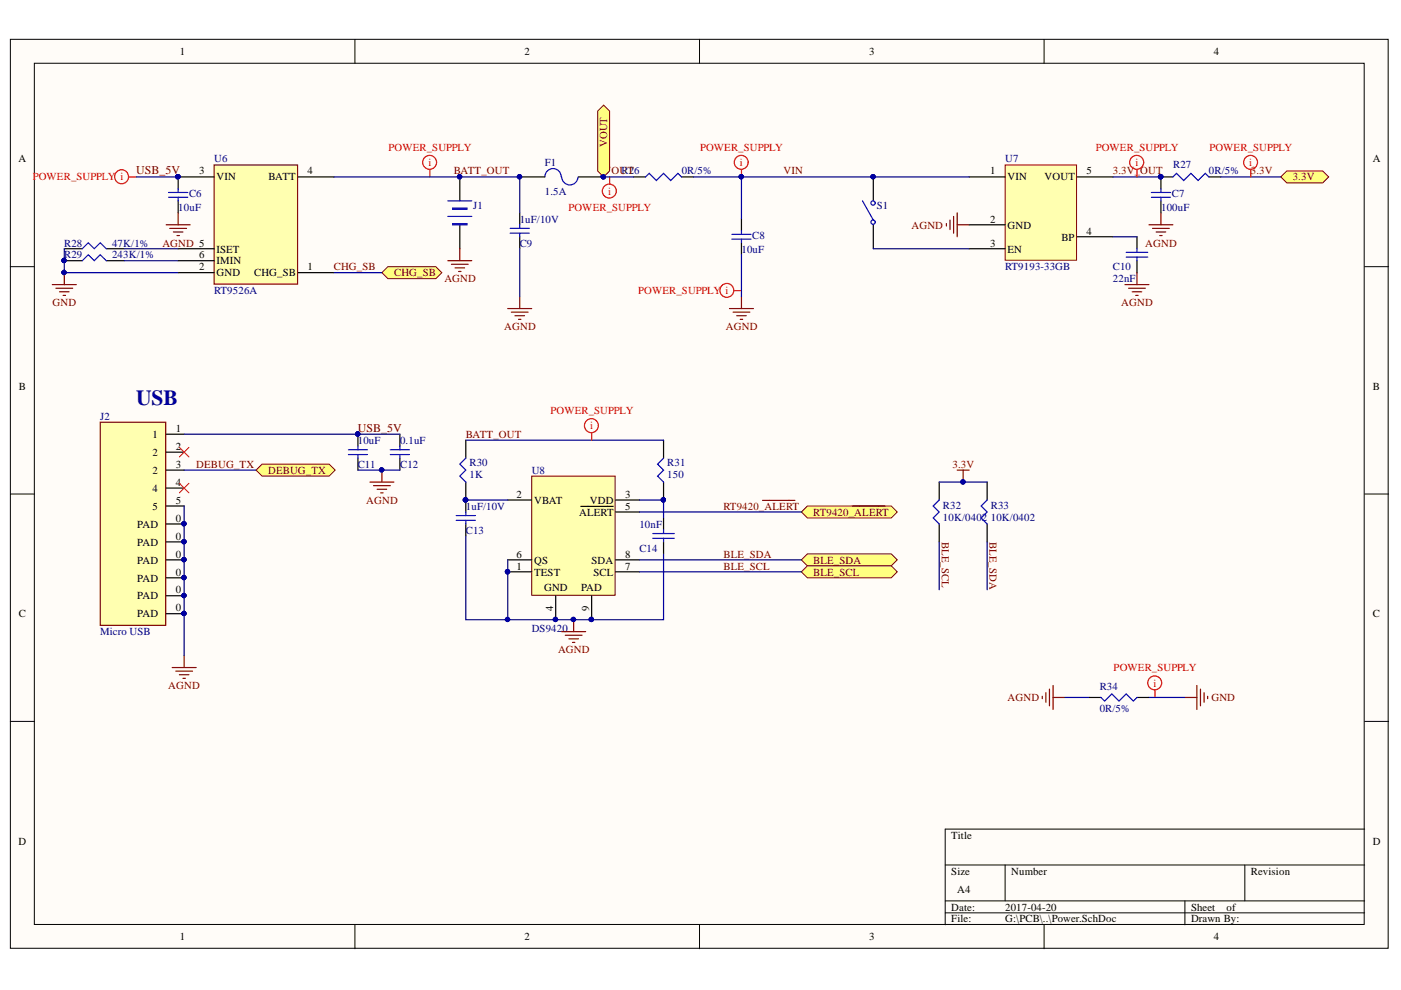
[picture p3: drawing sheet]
<svg xmlns="http://www.w3.org/2000/svg" width="297mm" height="210mm" viewBox="0 0 297 210" stroke-linecap="round" stroke-linejoin="round" font-family="sans-serif">
<defs><g id="words">
<text font-size="4.6" fill="#000080" x="28.8" y="86">USB</text>
<g font-size="2.5" fill="#800000">
<text x="28.8" y="37">USB_5V</text>
<text x="75.9" y="91.5">USB_5V</text>
</g>
<g font-size="2.3">
<text x="38.1" y="11.7">1</text>
<text x="111.2" y="11.7">2</text>
<text x="184.3" y="11.7">3</text>
<text x="257.3" y="11.7">4</text>
<text x="3.9" y="34.5">A</text>
<text x="291.1" y="34.5">A</text>
<text x="42.2" y="37">3</text>
<text x="45.9" y="38.3">VIN</text>
<text x="56.9" y="38.3">BATT</text>
<text x="65.2" y="37">4</text>
<text x="209.9" y="37">1</text>
<text x="213.6" y="38.3">VIN</text>
<text x="221.5" y="38.3">VOUT</text>
<text x="230.4" y="37">5</text>
<text x="209.9" y="47.2">2</text>
<text x="45.9" y="53.5">ISET</text>
<text x="209.9" y="52.3">3</text>
<text x="213.6" y="48.5">GND</text>
<text x="213.6" y="53.5">EN</text>
<text x="225" y="51">BP</text>
<text x="230.4" y="49.7">4</text>
<text x="42.2" y="57.3">2</text>
<text x="42.2" y="54.8">6</text>
<text x="45.9" y="58.6">GND</text>
<text x="45.9" y="56.1">IMIN</text>
<text x="53.9" y="58.6">CHG_SB</text>
<text x="65.2" y="57.3">1</text>
<text x="4" y="82.7">B</text>
<text x="291.1" y="82.7">B</text>
<text x="32.3" y="92.8">1</text>
<text x="37.3" y="91.5">1</text>
<text x="37.3" y="95.3">2</text>
<text x="32.3" y="96.6">2</text>
<text x="32.3" y="100.4">2</text>
<text x="37.3" y="99.1">3</text>
<text x="32.3" y="104.3">4</text>
<text x="37.3" y="102.9">4</text>
<text x="37.3" y="106.8">5</text>
<text x="109.5" y="105.6">2</text>
<text x="113.2" y="106.8">VBAT</text>
<text x="125.1" y="106.8">VDD</text>
<text x="132.5" y="105.6">3</text>
<text x="29.1" y="111.9">PAD</text>
<text x="32.3" y="108.1">5</text>
<text x="37.3" y="110.6">0</text>
<text x="122.8" y="109.4">ALERT</text>
<text x="132.5" y="108.1">5</text>
<text x="29.1" y="115.7">PAD</text>
<text x="29.1" y="119.5">PAD</text>
<text x="37.3" y="114.4">0</text>
<text x="37.3" y="118.2">0</text>
<text x="109.5" y="118.2">6</text>
<text x="113.2" y="119.5">QS</text>
<text x="125.4" y="119.5">SDA</text>
<text x="132.5" y="118.2">8</text>
<text x="29.1" y="123.3">PAD</text>
<text x="37.3" y="122">0</text>
<text x="37.3" y="125.8">0</text>
<text x="109.5" y="120.8">1</text>
<text x="113.2" y="122">TEST</text>
<text x="115.4" y="125.3">GND</text>
<text x="123.2" y="125.3">PAD</text>
<text x="125.8" y="122">SCL</text>
<text x="132.5" y="120.8">7</text>
<text x="4" y="130.9">C</text>
<text x="29.1" y="127.1">PAD</text>
<text x="29.1" y="130.9">PAD</text>
<text x="37.3" y="129.6">0</text>
<text x="117.3" y="129.5" transform="rotate(-90 117.3 129.5)">4</text>
<text x="124.9" y="129.5" transform="rotate(-90 124.9 129.5)">9</text>
<text x="291.1" y="130.9">C</text>
<text x="3.9" y="179.1">D</text>
<text x="201.7" y="177.9">Title</text>
<text x="291.1" y="179.1">D</text>
<text x="201.7" y="185.5">Size</text>
<text x="214.4" y="185.5">Number</text>
<text x="265.2" y="185.5">Revision</text>
<text x="203" y="189.3">A4</text>
<text x="201.7" y="193.1">Date:</text>
<text x="201.7" y="195.6">File:</text>
<text x="213.1" y="193.1">2017-04-20</text>
<text x="213.1" y="195.6">G:\PCB\..\Power.SchDoc</text>
<text x="252.5" y="193.1">Sheet</text>
<text x="252.5" y="195.6">Drawn By:</text>
<text x="260" y="193.1">of</text>
<text x="38.1" y="199.4">1</text>
<text x="111.2" y="199.4">2</text>
<text x="184.3" y="199.4">3</text>
<text x="257.3" y="199.4">4</text>
</g>
<g font-size="2.3" fill="#000080">
<text x="45.4" y="34.5">U6</text>
<text x="115.5" y="35.2">F1</text>
<text x="213.1" y="34.5">U7</text>
<text x="248.7" y="35.7">R27</text>
<text x="40.1" y="41.8">C6</text>
<text x="115.5" y="41.3">1.5A</text>
<text x="131.8" y="37">R26</text>
<text x="144.5" y="37">0R/5%</text>
<text x="248.5" y="41.8">C7</text>
<text x="256.3" y="37">0R/5%</text>
<text x="37.8" y="44.7">10uF</text>
<text x="100.3" y="44.4">J1</text>
<text x="110.2" y="47.2">1uF/10V</text>
<text x="185.9" y="44.4">S1</text>
<text x="246.2" y="44.7">100uF</text>
<text x="13.6" y="52.3">R28</text>
<text x="23.8" y="52.3">47K/1%</text>
<text x="110.2" y="52.3">C9</text>
<text x="157.2" y="53.5">10uF</text>
<text x="159.5" y="50.8">C8</text>
<text x="13.6" y="54.8">R29</text>
<text x="23.8" y="54.8">243K/1%</text>
<text x="213.1" y="57.3">RT9193-33GB</text>
<text x="235.9" y="57.3">C10</text>
<text x="235.9" y="59.9">22nF</text>
<text x="45.4" y="62.4">RT9526A</text>
<text x="21.2" y="89">J2</text>
<text x="75.9" y="94.1">10uF</text>
<text x="84.8" y="94.1">0.1uF</text>
<text x="75.9" y="99.1">C11</text>
<text x="84.8" y="99.1">C12</text>
<text x="99.5" y="98.9">R30</text>
<text x="99.5" y="101.4">1K</text>
<text x="112.7" y="100.4">U8</text>
<text x="141.5" y="98.9">R31</text>
<text x="141.5" y="101.4">150</text>
<text x="199.9" y="107.8">R32</text>
<text x="210.1" y="107.8">R33</text>
<text x="98.8" y="108.1">1uF/10V</text>
<text x="98.8" y="113.2">C13</text>
<text x="135.6" y="111.9">10nF</text>
<text x="199.9" y="110.4">10K/0402</text>
<text x="210.1" y="110.4">10K/0402</text>
<text x="135.6" y="117">C14</text>
<text x="21.2" y="134.7">Micro USB</text>
<text x="112.7" y="133.9">DS9420</text>
<text x="233.2" y="146.3">R34</text>
<text x="233.2" y="150.9">0R/5%</text>
</g>
<g font-size="2.3" fill="#f00">
<text x="82.4" y="31.9">POWER_SUPPLY</text>
<text x="90.8" y="35.2">i</text>
<text x="148.4" y="31.9">POWER_SUPPLY</text>
<text x="156.9" y="35.2">i</text>
<text x="232.3" y="31.9">POWER_SUPPLY</text>
<text x="240.8" y="35.2">i</text>
<text x="256.4" y="31.9">POWER_SUPPLY</text>
<text x="264.9" y="35.2">i</text>
<text x="6.9" y="38.3">POWER_SUPPLY i</text>
<text x="129" y="41.3">i</text>
<text x="120.5" y="44.7">POWER_SUPPLY</text>
<text x="135.3" y="62.3">POWER_SUPPLY i</text>
<text x="116.7" y="87.7">POWER_SUPPLY</text>
<text x="125.2" y="91">i</text>
<text x="236.1" y="142.3">POWER_SUPPLY</text>
<text x="244.6" y="145.6">i</text>
</g>
<g font-size="2.3" fill="#800000">
<text x="128.7" y="31.2" transform="rotate(-90 128.7 31.2)">VOUT</text>
<text x="96.2" y="37">BATT_OUT</text>
<text x="128" y="37">VOUT</text>
<text x="166.1" y="37">VIN</text>
<text x="235.9" y="37">3.3V_OUT</text>
<text x="265.2" y="37">3.3V</text>
<text x="274.1" y="38.3">3.3V</text>
<text x="34.4" y="52.3">AGND 5</text>
<text x="193.2" y="48.5">AGND</text>
<text x="242.8" y="52.3">AGND</text>
<text x="70.8" y="57.3">CHG_SB</text>
<text x="83.6" y="58.6">CHG_SB</text>
<text x="94.2" y="59.9">AGND</text>
<text x="11.2" y="64.9">GND</text>
<text x="237.7" y="64.9">AGND</text>
<text x="106.9" y="70">AGND</text>
<text x="153.9" y="70">AGND</text>
<text x="98.8" y="92.8">BATT_OUT</text>
<text x="41.6" y="99.1">DEBUG_TX</text>
<text x="56.8" y="100.4">DEBUG_TX</text>
<text x="202" y="99.1">3.3V</text>
<text x="77.6" y="106.8">AGND</text>
<text x="153.4" y="108.1">RT9420_ALERT</text>
<text x="172.4" y="109.4">RT9420_ALERT</text>
<text x="153.4" y="118.2">BLE_SDA</text>
<text x="172.4" y="119.5">BLE_SDA</text>
<text x="199.7" y="114.9" transform="rotate(90 199.7 114.9)">BLE_SCL</text>
<text x="209.8" y="114.9" transform="rotate(90 209.8 114.9)">BLE_SDA</text>
<text x="153.4" y="120.8">BLE_SCL</text>
<text x="172.4" y="122">BLE_SCL</text>
<text x="118.3" y="138.5">AGND</text>
<text x="35.7" y="146.1">AGND</text>
<text x="213.6" y="148.6">AGND</text>
<text x="256.8" y="148.6">GND</text>
</g>
</g></defs>
<g fill="#fffcf8" stroke="#000" stroke-width=".21">
<path d="M2.2 8.3h292.1v192.8h-292.1z"/>
<path d="M7.3 13.4h281.9v182.6h-281.9z"/>
</g>
<g fill="none" stroke="#000" stroke-width=".21">
<path d="M75.3 8.3v5.1M148.3 8.3v5.1M221.4 8.3v5.1M2.2 56.5h5.1M289.3 56.5h5.1M2.2 104.7h5.1M289.3 104.7h5.1M2.2 153h5.1M289.3 153h5.1M289.3 175.8h-88.9v20.3M75.3 196.1v5.1M148.3 196.1v5.1"/>
<path d="M200.4 183.4h88.9M200.4 191h88.9M200.4 193.5h88.9M213.1 183.4v7.6M221.4 196.1v5.1M251.2 191v5.1M263.9 183.4v7.6"/>
</g>
<path d="M45.4 35h17.7v25.2h-17.7z" fill="#ffffb0" stroke="#800000" stroke-width=".25"/>
<g fill="none" stroke="#000" stroke-width=".25">
<path d="M45.4 37.5h-7.6v2.6M63.2 37.5h7.6M97.5 37.5v5.1M110.2 37.5h5.3M122.6 37.5h5.4M13.6 52.7h3.8M22.5 52.7h3.8M37.8 57.8h7.6M37.8 52.7h7.6M37.8 55.3h7.6M37.8 42.6v2.5M63.2 57.8h7.6"/>
<path d="M97.5 47.7v5M110.2 45.1v2.6M110.2 50.2v2.5"/>
</g>
<g fill="#000080" stroke="#000080" stroke-width=".21">
<circle cx="37.7" cy="37.5" r=".46"/>
<circle cx="97.4" cy="37.5" r=".46"/>
<circle cx="13.6" cy="57.8" r=".47"/>
<circle cx="127.9" cy="37.5" r=".46"/>
<circle cx="110.1" cy="37.5" r=".46"/>
</g>
<g fill="none" stroke="#00f" stroke-width=".25">
<path d="M115.5 37.5a1.73 1.73 0 0 1 1.8-1.8 1.73 1.73 0 0 1 1.7 1.8M119.1 37.5a1.73 1.73 0 0 0 1.7 1.7 1.73 1.73 0 0 0 1.7-1.6M17.4 52.7l1.3-1.2 1.3 1.2 1.3-1.2 1.2 1.2M35.7 41.8h4.1M35.7 40.8h4.1M37.8 40.1v.7M37.8 41.8v.8M94.9 45.9h5.1M94.9 42.6h5.1M96 44.1h3v.3h-3zM96 47.4h3v.3h-3zM96 44.2h3"/>
<path d="M96 47.5h3M108.2 49.4h4M108.2 48.4h4M110.2 47.7v.7M110.2 49.4v.8"/>
</g>
<g fill="none" stroke="#800000" stroke-width=".25">
<path d="M13.6 57.8v2.5M35.2 47.7h5.1M36 48.4h3.6M36.8 49.2h2M37.5 49.9h.5M37.8 45.1v2.6M94.9 55.3h5.1M95.7 56h3.6M96.5 56.8h2M97.2 57.6h.5M97.5 52.7v2.6M11.1 60.3h5.1"/>
<path d="M11.9 61.1h3.5M12.6 61.9h2M13.4 62.6h.5M107.7 65.4h5M108.4 66.2h3.6M109.2 66.9h2M109.9 67.7h.5M110.2 62.9v2.5"/>
</g>
<path d="M81 57.8l1.2-1.3h10.2l1.3 1.3-1.3 1.3h-10.2z" fill-rule="evenodd" fill="#ffff80" stroke="#800000" stroke-width=".21"/>
<path d="M134.3 37.5h2.6M144.5 37.5h2.5M13.6 55.3h3.8M22.5 55.3h3.8M157.2 46.4v2.5M157.2 51.5v2.5" fill="none" stroke="#000" stroke-width=".25"/>
<g fill="#000080" stroke="#000080" stroke-width=".21">
<circle cx="13.6" cy="55.2" r=".46"/>
<circle cx="157.2" cy="37.5" r=".46"/>
<circle cx="127.9" cy="37.5" r=".46"/>
</g>
<path d="M136.9 37.5l.7-.7 1.6 1.5 1.5-1.5 1.5 1.5 1.5-1.5 .8 .7M17.4 55.3l1.3-1.3 1.3 1.3 1.3-1.3 1.2 1.3M155.2 50.7h4M155.2 49.7h4M157.2 48.9v.8M157.2 50.7v.8" fill="none" stroke="#00f" stroke-width=".25"/>
<path d="M154.7 65.4h5M155.4 66.2h3.6M156.2 66.9h2M156.9 67.7h.6M157.2 62.9v2.5" fill="none" stroke="#800000" stroke-width=".25"/>
<g fill="none" stroke="#f00" stroke-width=".25">
<path d="M27.4 37.5h1.5M91.1 36v1.5M129.3 37.5v1.5M157.2 36v1.5M155.7 61.6h1.5"/>
<circle cx="25.8" cy="37.5" r="1.48"/>
<circle cx="91.1" cy="34.4" r="1.47"/>
<circle cx="157.2" cy="34.4" r="1.47"/>
<circle cx="129.2" cy="40.5" r="1.48"/>
<circle cx="154.1" cy="61.6" r="1.47"/>
</g>
<path d="M112.7 100.9h17.7v25.3h-17.7z" fill="#ffffb0" stroke="#800000" stroke-width=".21"/>
<path d="M107.7 106h5M107.7 118.7h5M123.2 107.4h2.7M125.9 107.4h1.3M127.3 107.4h2.7M130.5 106h5.1M130.5 108.6h5.1M130.5 118.7h5.1M107.7 121.2h5M117.8 126.3v5.1M125.4 126.3v5.1M130.5 121.2h5.1" fill="none" stroke="#000" stroke-width=".25"/>
<g fill="#000080" stroke="#000080" stroke-width=".21">
<circle cx="107.6" cy="121.2" r=".46"/>
<circle cx="117.8" cy="131.3" r=".46"/>
<circle cx="125.4" cy="131.3" r=".46"/>
</g>
<path d="M213.1 35h15.2v20.2h-15.2z" fill="#ffffb0" stroke="#800000" stroke-width=".21"/>
<path d="M185.2 37.5v5.1M205.5 37.5h7.6M228.4 37.5h7.6M248.7 37.5h-2.6v2.6M256.3 37.5h2.5M185.2 47.7v5M205.5 47.7h7.6M205.5 52.7h7.6M228.4 50.2h7.6M241.1 50.2v2.5M241.1 55.3v2.5M246.1 42.6v2.5" fill="none" stroke="#000" stroke-width=".25"/>
<g fill="none" stroke="#800000" stroke-width=".25">
<path d="M200.7 47.4v.5M201.4 46.6v2.1M202.2 45.9v3.5M202.9 45.1v5.1M202.9 47.7h2.6M241.1 57.8v2.5M243.6 47.7h5.1M244.4 48.4h3.5M245.1 49.2h2.1M245.9 49.9h.5M246.1 45.1v2.6M238.5 60.3h5.1"/>
<path d="M239.3 61.1h3.5M240 61.9h2.1M240.8 62.6h.5"/>
</g>
<g fill="#000080" stroke="#000080" stroke-width=".21">
<circle cx="185.1" cy="37.5" r=".46"/>
<circle cx="246.1" cy="37.5" r=".46"/>
</g>
<g fill="none" stroke="#00f" stroke-width=".25">
<path d="M248.7 37.5l.7-.7 1.6 1.5 1.5-1.5 1.5 1.5 1.5-1.5 .8 .7M182.9 42.6l2.3 4M238.8 54.5h4.5M238.8 53.5h4.5M241.1 52.7v.8M241.1 54.5v.8M244.1 41.8h4.1M244.1 40.8h4.1M246.1 40.1v.7M246.1 41.8v.8"/>
<circle cx="185.1" cy="43" r=".46"/>
<circle cx="185.1" cy="47.1" r=".46"/>
</g>
<path d="M271.5 37.5l1.3-1.3h7.6l1.3 1.3-1.3 1.3h-7.6z" fill-rule="evenodd" fill="#ffff80" stroke="#800000" stroke-width=".21"/>
<g fill="none" stroke="#800000" stroke-width=".25">
<path d="M161.7 106.1h2.7M164.5 106.1h1.2M165.8 106.1h2.7M221 147.6v.5M221.7 146.9v2M222.5 146.1v3.6M223.3 145.3v5.1M223.3 147.9h2.5M251.2 147.9h2.6M253.8 145.3v5.1M254.5 146.1v3.6M255.3 146.9v2"/>
<path d="M256 147.6v.5"/>
</g>
<path d="M98.8 93.3v3.8M140.7 93.3v3.8M98.8 102.2v6.4M98.8 111.1v2.5M140.7 102.2v3.8M230.9 147.9h2.5M241.1 147.9h2.5" fill="none" stroke="#000" stroke-width=".25"/>
<path d="M98.8 97.1l-1.3 1.3 1.3 1.3-1.3 1.2 1.3 1.3M140.7 97.1l-1.3 1.3 1.3 1.3-1.3 1.2 1.3 1.3M96.7 110.3h4.1M96.7 109.3h4.1M98.8 108.6v.7M98.8 110.3v.8M233.4 147.9l.8 .7 1.5-1.5 1.5 1.5 1.6-1.5 1.5 1.5 .8-.7" fill="none" stroke="#00f" stroke-width=".25"/>
<g fill="none" stroke="#f00" stroke-width=".25">
<path d="M244.9 146.4v1.5"/>
<circle cx="244.8" cy="144.8" r="1.47"/>
</g>
<g fill="#000080" stroke="#000080" stroke-width=".21">
<circle cx="98.7" cy="106" r=".47"/>
<circle cx="140.6" cy="106" r=".46"/>
</g>
<path d="M169.9 108.6l1.3-1.3h17.8l1.2 1.3-1.2 1.2h-17.8z" fill-rule="evenodd" fill="#ffff80" stroke="#800000" stroke-width=".21"/>
<path d="M180.7 107.3h2.8M183.5 107.3h1.3M184.9 107.3h2.7" fill="none" stroke="#800000" stroke-width=".25"/>
<g fill="#ffff80" stroke="#800000" stroke-width=".21">
<path d="M169.9 118.7l1.3-1.3h17.8l1.2 1.3-1.2 1.3h-17.8z" fill-rule="evenodd"/>
<path d="M169.9 121.2l1.3-1.2h17.8l1.2 1.2-1.2 1.3h-17.8z" fill-rule="evenodd"/>
</g>
<path d="M199.1 102.2v3.8M199.1 111.1v3.8M209.3 102.2v3.8M209.3 111.1v3.8" fill="none" stroke="#000" stroke-width=".25"/>
<path d="M199.1 106l-1.2 1.3 1.2 1.3-1.2 1.2 1.2 1.3M209.3 106l-1.3 1.3 1.3 1.3-1.3 1.2 1.3 1.3" fill="none" stroke="#00f" stroke-width=".25"/>
<path d="M202.9 99.7h2.6M204.2 99.7v2.5" fill="none" stroke="#800000" stroke-width=".25"/>
<circle cx="204.2" cy="102.2" r=".46" fill="#000080" stroke="#000080" stroke-width=".21"/>
<path d="M21.3 89.5h13.8v43.1h-13.8z" fill="#ffffb0" stroke="#800000" stroke-width=".25"/>
<path d="M35.2 92.1h3.8M35.2 95.9h3.8M35.2 99.7h3.8M35.2 103.5h3.8M35.2 111.1h3.8M35.2 114.9h3.8M35.2 107.3h3.8M35.2 118.7h3.8M35.2 122.5h3.8M35.2 126.3h3.8M35.2 130.1h3.8" fill="none" stroke="#000" stroke-width=".25"/>
<g fill="#000080" stroke="#000080" stroke-width=".21">
<circle cx="39" cy="111" r=".46"/>
<circle cx="39" cy="114.8" r=".46"/>
<circle cx="39" cy="118.7" r=".46"/>
<circle cx="39" cy="122.5" r=".46"/>
<circle cx="39" cy="126.3" r=".46"/>
<circle cx="39" cy="130.1" r=".46"/>
<circle cx="75.8" cy="92" r=".46"/>
</g>
<path d="M54.3 99.7l1.3-1.3h14.2l1.3 1.3-1.3 1.2h-14.2z" fill-rule="evenodd" fill="#ffff80" stroke="#800000" stroke-width=".21"/>
<path d="M38 94.9l2.1 2M40.1 94.9l-2.1 2M38 102.5l2.1 2M40.1 102.5l-2.1 2" fill="none" stroke="#f00" stroke-width=".21"/>
<g fill="none" stroke="#800000" stroke-width=".25">
<path d="M81 99.7v2.5M78.4 102.2h5.1M79.2 103h3.6M80 103.7h2M80.7 104.5h.5M39 139v2.5M119.1 133.9h5.1M119.8 134.7h3.6M120.6 135.4h2M121.4 136.2h.5M121.6 131.4v2.5M36.5 141.5h5.1"/>
<path d="M37.3 142.3h3.5M38 143.1h2.1M38.8 143.8h.5"/>
</g>
<path d="M75.9 92.1v2.5M75.9 97.1v2.6M84.8 92.1v2.5M84.8 97.1v2.6M140.7 109.8v2.6M140.7 114.9v2.5" fill="none" stroke="#000" stroke-width=".25"/>
<g fill="#000080" stroke="#000080" stroke-width=".21">
<circle cx="75.8" cy="92" r=".46"/>
<circle cx="80.9" cy="99.6" r=".46"/>
<circle cx="37.7" cy="37.5" r=".46"/>
<circle cx="13.6" cy="55.2" r=".46"/>
<circle cx="13.6" cy="57.8" r=".47"/>
<circle cx="127.9" cy="37.5" r=".46"/>
<circle cx="157.2" cy="37.5" r=".46"/>
<circle cx="110.1" cy="37.5" r=".46"/>
<circle cx="97.4" cy="37.5" r=".46"/>
<circle cx="246.1" cy="37.5" r=".46"/>
<circle cx="98.7" cy="106" r=".47"/>
<circle cx="107.6" cy="121.2" r=".46"/>
<circle cx="107.6" cy="131.3" r=".46"/>
<circle cx="204.2" cy="102.2" r=".46"/>
<circle cx="39" cy="111" r=".46"/>
<circle cx="39" cy="114.8" r=".46"/>
<circle cx="39" cy="118.7" r=".46"/>
<circle cx="39" cy="122.5" r=".46"/>
<circle cx="39" cy="126.3" r=".46"/>
<circle cx="39" cy="130.1" r=".46"/>
<circle cx="185.1" cy="37.5" r=".46"/>
<circle cx="140.6" cy="106" r=".46"/>
<circle cx="121.6" cy="131.3" r=".46"/>
<circle cx="125.4" cy="131.3" r=".46"/>
<circle cx="117.8" cy="131.3" r=".46"/>
</g>
<path d="M73.9 96.4h4M73.9 95.4h4M75.9 94.6v.8M75.9 96.4v.7M82.8 96.4h4M82.8 95.4h4M84.8 94.6v.8M84.8 96.4v.7M138.4 114.1h4.6M138.4 113.1h4.6M140.7 112.4v.7M140.7 114.1v.8" fill="none" stroke="#00f" stroke-width=".25"/>
<g fill="none" stroke="#000080" stroke-width=".25">
<path d="M28.9 37.5h8.9M70.8 37.5h39.4v7.6M128 37.5h6.3M147 37.5h58.5M157.2 37.5v8.9M236 37.5h10.1M258.8 37.5h12.7M13.6 52.7v5.1h24.2M26.3 52.7h11.5M26.3 55.3h11.5M70.8 57.8h10.2M110.2 52.7v10.2"/>
<path d="M157.2 54v8.9M185.2 52.7h20.3M236 50.2h5.1M39 92.1h45.8M39 99.7h15.3M75.9 99.7h8.9M98.8 93.3h41.9M39 107.3v31.7M98.8 113.6v17.8h41.9v-14M98.8 106h8.9M107.7 118.7v12.7M135.6 106h5.1v3.8"/>
<path d="M135.6 118.7h34.3M135.6 108.6h34.3M199.1 102.2h10.2M199.1 114.9v10.1M209.3 114.9v10.1M135.6 121.2h34.3M225.8 147.9h5.1M243.6 147.9h7.6"/>
</g>
<g fill="none" stroke="#f00" stroke-width=".25">
<path d="M241.1 36v1.5M265.2 36v1.5M125.4 91.8v1.5"/>
<circle cx="241" cy="34.4" r="1.48"/>
<circle cx="265.1" cy="34.4" r="1.47"/>
<circle cx="125.4" cy="90.3" r="1.48"/>
</g>
<path d="M126.7 23.6l1.3-1.3 1.3 1.3v12.6l-1.3 1.3-1.3-1.3z" fill-rule="evenodd" fill="#ffff80" stroke="#800000" stroke-width=".21"/>
<circle cx="127.9" cy="37.5" r=".46" fill="#000080" stroke="#000080" stroke-width=".21"/>
<use href="#words"/>
</svg>
